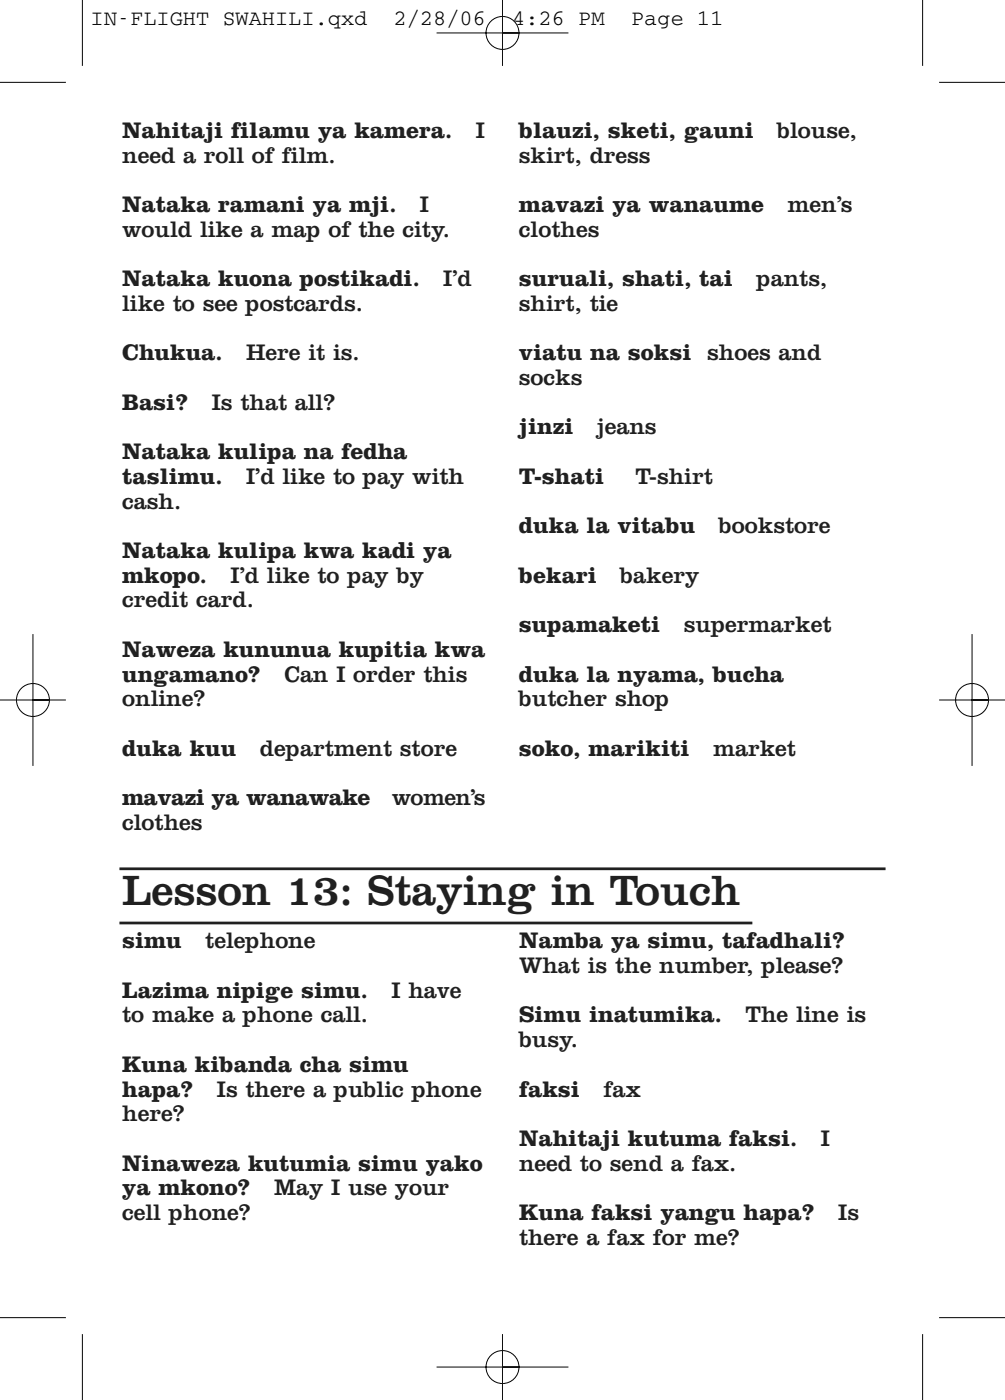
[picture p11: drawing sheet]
<svg xmlns="http://www.w3.org/2000/svg" width="129mm" height="180mm" viewBox="0 0 129 180" stroke-linecap="round" stroke-linejoin="round" font-family="sans-serif">
<defs><g id="words">
<text font-size="5.6" fill="#231f20" x="15.7" y="116.3">Lesson 13: Staying in Touch</text>
<g font-size="3" fill="#231f20">
<text x="15.7" y="17.7">Nahitaji filamu ya kamera.</text>
<text x="61.1" y="17.7">I</text>
<text x="66.7" y="17.7">blauzi, sketi, gauni</text>
<text x="99.9" y="17.7">blouse,</text>
<text x="15.7" y="20.9">need a roll of film.</text>
<text x="66.7" y="20.9">skirt, dress</text>
<text x="15.7" y="27.3">Nataka ramani ya mji.</text>
<text x="54" y="27.3">I</text>
<text x="66.7" y="27.3">mavazi ya wanaume</text>
<text x="101.2" y="27.3">men’s</text>
<text x="15.7" y="30.4">would like a map of the city.</text>
<text x="66.7" y="30.4">clothes</text>
<text x="15.7" y="36.8">Nataka kuona postikadi.</text>
<text x="15.7" y="40">like to see postcards.</text>
<text x="57" y="36.8">I’d</text>
<text x="66.7" y="40">shirt, tie</text>
<text x="66.7" y="36.8">suruali, shati, tai</text>
<text x="97.2" y="36.8">pants,</text>
<text x="15.7" y="46.3">Chukua.</text>
<text x="31.6" y="46.3">Here it is.</text>
<text x="66.7" y="46.3">viatu na soksi shoes and</text>
<text x="15.7" y="52.7">Basi?</text>
<text x="27.2" y="52.7">Is that all?</text>
<text x="66.7" y="49.5">socks</text>
<text x="15.7" y="59">Nataka kulipa na fedha</text>
<text x="66.7" y="55.8">jinzi</text>
<text x="76.7" y="55.8">jeans</text>
<text x="15.7" y="65.4">cash.</text>
<text x="15.7" y="62.2">taslimu.</text>
<text x="31.6" y="62.2">I’d like to pay with</text>
<text x="66.7" y="62.2">T-shati</text>
<text x="81.6" y="62.2">T-shirt</text>
<text x="15.7" y="71.7">Nataka kulipa kwa kadi ya</text>
<text x="66.7" y="68.5">duka la vitabu</text>
<text x="92.4" y="68.5">bookstore</text>
<text x="15.7" y="74.9">mkopo.</text>
<text x="29.6" y="74.9">I’d like to pay by</text>
<text x="66.7" y="74.9">bekari</text>
<text x="79.7" y="74.9">bakery</text>
<text x="15.7" y="78.1">credit card.</text>
<text x="66.7" y="81.2">supamaketi</text>
<text x="87.8" y="81.2">supermarket</text>
<text x="15.7" y="84.4">Naweza kununua kupitia kwa</text>
<text x="15.7" y="87.6">ungamano?</text>
<text x="36.5" y="87.6">Can I order this</text>
<text x="66.7" y="87.6">duka la nyama, bucha</text>
<text x="15.7" y="90.8">online?</text>
<text x="66.7" y="90.8">butcher shop</text>
<text x="15.7" y="97.1">duka kuu</text>
<text x="33.4" y="97.1">department store</text>
<text x="66.7" y="97.1">soko, marikiti</text>
<text x="91.6" y="97.1">market</text>
<text x="15.7" y="103.5">mavazi ya wanawake</text>
<text x="15.7" y="106.6">clothes</text>
<text x="50.3" y="103.5">women’s</text>
<text x="15.7" y="121.9">simu</text>
<text x="26.4" y="121.9">telephone</text>
<text x="66.7" y="121.9">Namba ya simu, tafadhali?</text>
<text x="66.7" y="125">What is the number, please?</text>
<text x="15.7" y="128.2">Lazima nipige simu.</text>
<text x="15.7" y="131.4">to make a phone call.</text>
<text x="50.3" y="128.2">I have</text>
<text x="66.7" y="131.4">Simu inatumika.</text>
<text x="95.8" y="131.4">The line is</text>
<text x="15.7" y="137.7">Kuna kibanda cha simu</text>
<text x="66.7" y="134.6">busy.</text>
<text x="15.7" y="140.9">hapa?</text>
<text x="27.9" y="140.9">Is there a public phone</text>
<text x="66.7" y="140.9">faksi</text>
<text x="77.5" y="140.9">fax</text>
<text x="15.7" y="144.1">here?</text>
<text x="66.7" y="147.3">Nahitaji kutuma faksi.</text>
<text x="105.4" y="147.3">I</text>
<text x="15.7" y="150.4">Ninaweza kutumia simu yako</text>
<text x="15.7" y="153.6">ya mkono?</text>
<text x="35.2" y="153.6">May I use your</text>
<text x="66.7" y="150.4">need to send a fax.</text>
<text x="15.7" y="156.8">cell phone?</text>
<text x="66.7" y="160">there a fax for me?</text>
<text x="66.7" y="156.8">Kuna faksi yangu hapa?</text>
<text x="107.7" y="156.8">Is</text>
</g>
<g font-size="2.8">
<text x="11.6" y="3.2">IN-FLIGHT SWAHILI.qxd</text>
<text x="50.6" y="3.2">2/28/06</text>
<text x="65.8" y="3.2">4:26 PM</text>
<text x="81.1" y="3.2">Page 11</text>
</g>
</g></defs>
<path d="M15.3 111.6h98.5M15.3 118.6h81.4" fill="none" stroke="#231f20" stroke-width=".35"/>
<g fill="#fff">
<path d="M15.3 119.5h98.5v45.1h-98.5z"/>
<path d="M10.2 -.1h84.1v4.7h-84.1z"/>
</g>
<g fill="none" stroke="#fff" stroke-width=".18">
<path d="M0 10.6h8.5M10.6 0v8.5M56.1 4.2h16.9M64.6 4.2h2.1a2.12 2.12 0 0 1-3 2 2.12 2.12 0 0 1-.5-3.6 2.12 2.12 0 0 1 3.4 1.1l.1 .5M64.6 0v8.5M118.5 0v8.5M120.6 10.6h8.5M0 90h8.5M4.2 90h2.1a2.12 2.12 0 0 1-3 1.9 2.12 2.12 0 0 1-.4-3.6 2.12 2.12 0 0 1 3.4 1.1v.6M4.2 81.5v16.9M120.6 90h8.5M124.9 90h2.1a2.12 2.12 0 0 1-3 1.9 2.12 2.12 0 0 1-.5-3.6 2.12 2.12 0 0 1 3.4 1.1l.1 .6"/>
<path d="M124.9 81.5v16.9M0 169.3h8.5M10.6 171.4v8.5M56.1 175.7h16.9M64.6 175.7h2.1a2.12 2.12 0 0 1-3 1.9 2.12 2.12 0 0 1-.5-3.5 2.12 2.12 0 0 1 3.4 1l.1 .6M64.6 171.4v8.5M118.5 171.4v8.5M120.6 169.3h8.5"/>
</g>
<g fill="none" stroke="#000" stroke-width=".13">
<path d="M0 10.6h8.5M10.6 0v8.5M56.1 4.2h16.9M64.6 4.2h2.1a2.12 2.12 0 0 1-3 2 2.12 2.12 0 0 1-.5-3.6 2.12 2.12 0 0 1 3.4 1.1l.1 .5M64.6 0v8.5M118.5 0v8.5M120.6 10.6h8.5M0 90h8.5M4.2 90h2.1a2.12 2.12 0 0 1-3 1.9 2.12 2.12 0 0 1-.4-3.6 2.12 2.12 0 0 1 3.4 1.1v.6M4.2 81.5v16.9M120.6 90h8.5M124.9 90h2.1a2.12 2.12 0 0 1-3 1.9 2.12 2.12 0 0 1-.5-3.6 2.12 2.12 0 0 1 3.4 1.1l.1 .6"/>
<path d="M124.9 81.5v16.9M0 169.3h8.5M10.6 171.4v8.5M56.1 175.7h16.9M64.6 175.7h2.1a2.12 2.12 0 0 1-3 1.9 2.12 2.12 0 0 1-.5-3.5 2.12 2.12 0 0 1 3.4 1l.1 .6M64.6 171.4v8.5M118.5 171.4v8.5M120.6 169.3h8.5"/>
</g>
<use href="#words"/>
</svg>
